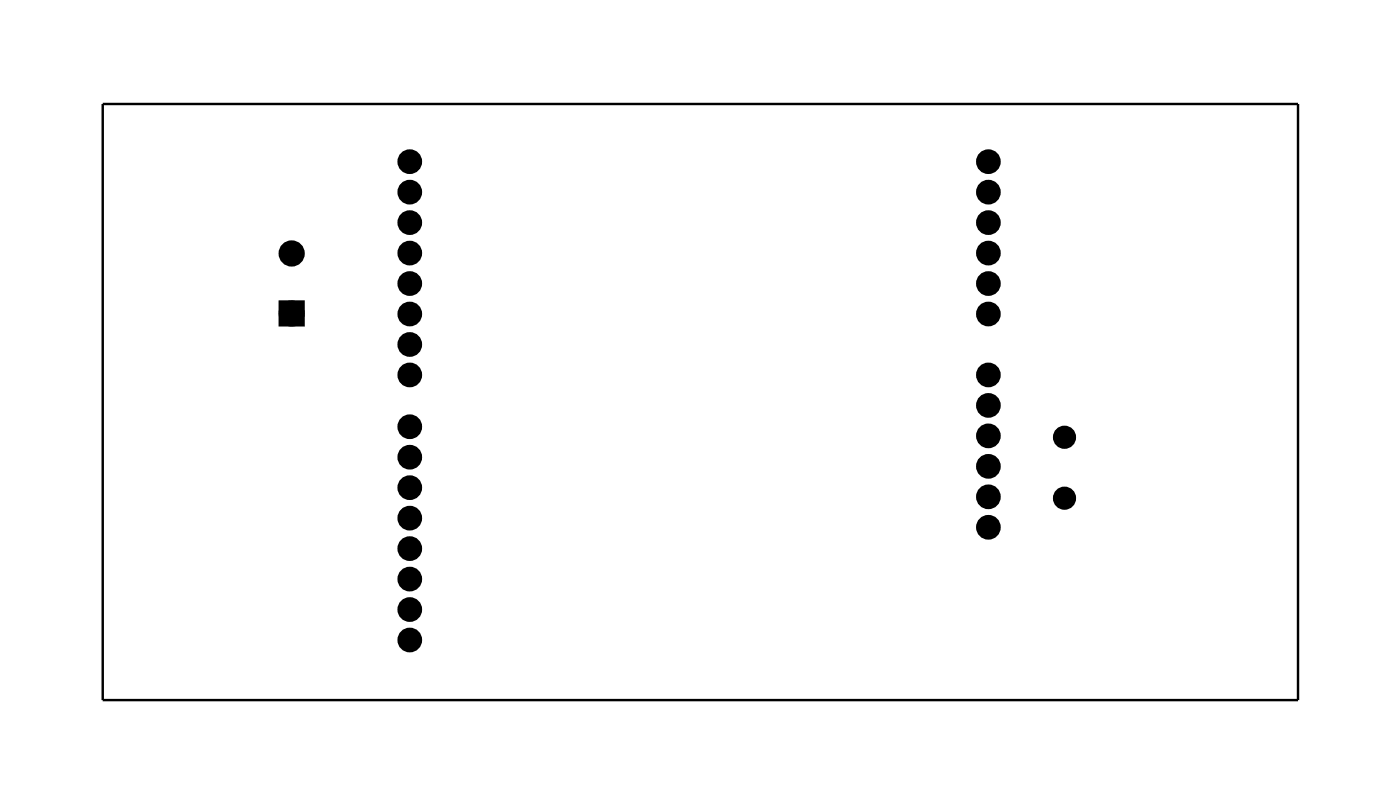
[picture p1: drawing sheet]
<svg xmlns="http://www.w3.org/2000/svg" width="117mm" height="67mm" viewBox="0 0 117 67" stroke-linecap="round" stroke-linejoin="round" font-family="sans-serif">
<path d="M8.6 8.7h99.7v49.7h-99.7z" fill="none" stroke="#000" stroke-width=".2"/>
<g fill="#000">
<circle cx="34.2" cy="18.6" r=".7"/>
<circle cx="34.2" cy="13.5" r=".7"/>
<circle cx="34.2" cy="16" r=".7"/>
<circle cx="82.4" cy="18.6" r=".7"/>
<circle cx="82.4" cy="13.5" r=".7"/>
<circle cx="82.4" cy="16" r=".7"/>
<circle cx="24.3" cy="21.1" r=".76"/>
<circle cx="24.3" cy="26.1" r=".76"/>
<circle cx="34.2" cy="28.7" r=".7"/>
<circle cx="34.2" cy="31.3" r=".7"/>
<circle cx="34.2" cy="21.1" r=".7"/>
<circle cx="34.2" cy="26.2" r=".7"/>
<circle cx="34.2" cy="23.6" r=".7"/>
<circle cx="34.2" cy="35.6" r=".7"/>
<circle cx="34.2" cy="38.1" r=".7"/>
<circle cx="82.4" cy="38.9" r=".7"/>
<circle cx="82.4" cy="33.8" r=".7"/>
<circle cx="82.4" cy="31.3" r=".7"/>
<circle cx="82.4" cy="36.3" r=".7"/>
<circle cx="82.4" cy="26.2" r=".7"/>
<circle cx="82.4" cy="23.6" r=".7"/>
<circle cx="82.4" cy="21.1" r=".7"/>
<circle cx="88.8" cy="36.5" r=".64"/>
<circle cx="34.2" cy="50.8" r=".7"/>
<circle cx="34.2" cy="48.3" r=".7"/>
<circle cx="34.2" cy="45.7" r=".7"/>
<circle cx="34.2" cy="43.2" r=".7"/>
<circle cx="34.2" cy="40.7" r=".7"/>
<circle cx="34.2" cy="53.4" r=".7"/>
<circle cx="82.4" cy="44" r=".7"/>
<circle cx="82.4" cy="41.4" r=".7"/>
<circle cx="88.8" cy="41.5" r=".64"/>
</g>
<g fill="none" stroke="#000" stroke-width=".66" stroke-linecap="butt">
<path d="M23.6 25.4h1.5v1.5h-1.5z"/>
<circle cx="34.2" cy="18.6" r=".7"/>
<circle cx="34.2" cy="13.5" r=".7"/>
<circle cx="34.2" cy="16" r=".7"/>
<circle cx="82.4" cy="18.6" r=".7"/>
<circle cx="82.4" cy="13.5" r=".7"/>
<circle cx="82.4" cy="16" r=".7"/>
<circle cx="24.3" cy="21.1" r=".76"/>
<circle cx="24.3" cy="26.1" r=".76"/>
<circle cx="34.2" cy="31.3" r=".7"/>
<circle cx="34.2" cy="21.1" r=".7"/>
<circle cx="34.2" cy="26.2" r=".7"/>
<circle cx="34.2" cy="23.6" r=".7"/>
<circle cx="34.2" cy="28.7" r=".7"/>
<circle cx="34.2" cy="38.1" r=".7"/>
<circle cx="34.2" cy="35.6" r=".7"/>
<circle cx="82.4" cy="23.6" r=".7"/>
<circle cx="82.4" cy="21.1" r=".7"/>
<circle cx="82.4" cy="26.2" r=".7"/>
<circle cx="82.4" cy="31.3" r=".7"/>
<circle cx="82.4" cy="38.9" r=".7"/>
<circle cx="82.4" cy="36.3" r=".7"/>
<circle cx="82.4" cy="33.8" r=".7"/>
<circle cx="88.8" cy="36.5" r=".64"/>
<circle cx="34.2" cy="43.2" r=".7"/>
<circle cx="34.2" cy="53.4" r=".7"/>
<circle cx="34.2" cy="40.7" r=".7"/>
<circle cx="34.2" cy="48.3" r=".7"/>
<circle cx="34.2" cy="45.7" r=".7"/>
<circle cx="34.2" cy="50.8" r=".7"/>
<circle cx="82.4" cy="44" r=".7"/>
<circle cx="82.4" cy="41.4" r=".7"/>
<circle cx="88.8" cy="41.5" r=".64"/>
</g>
<path d="M23.6 25.4h1.5v1.5h-1.5z" fill="#000"/>
</svg>
